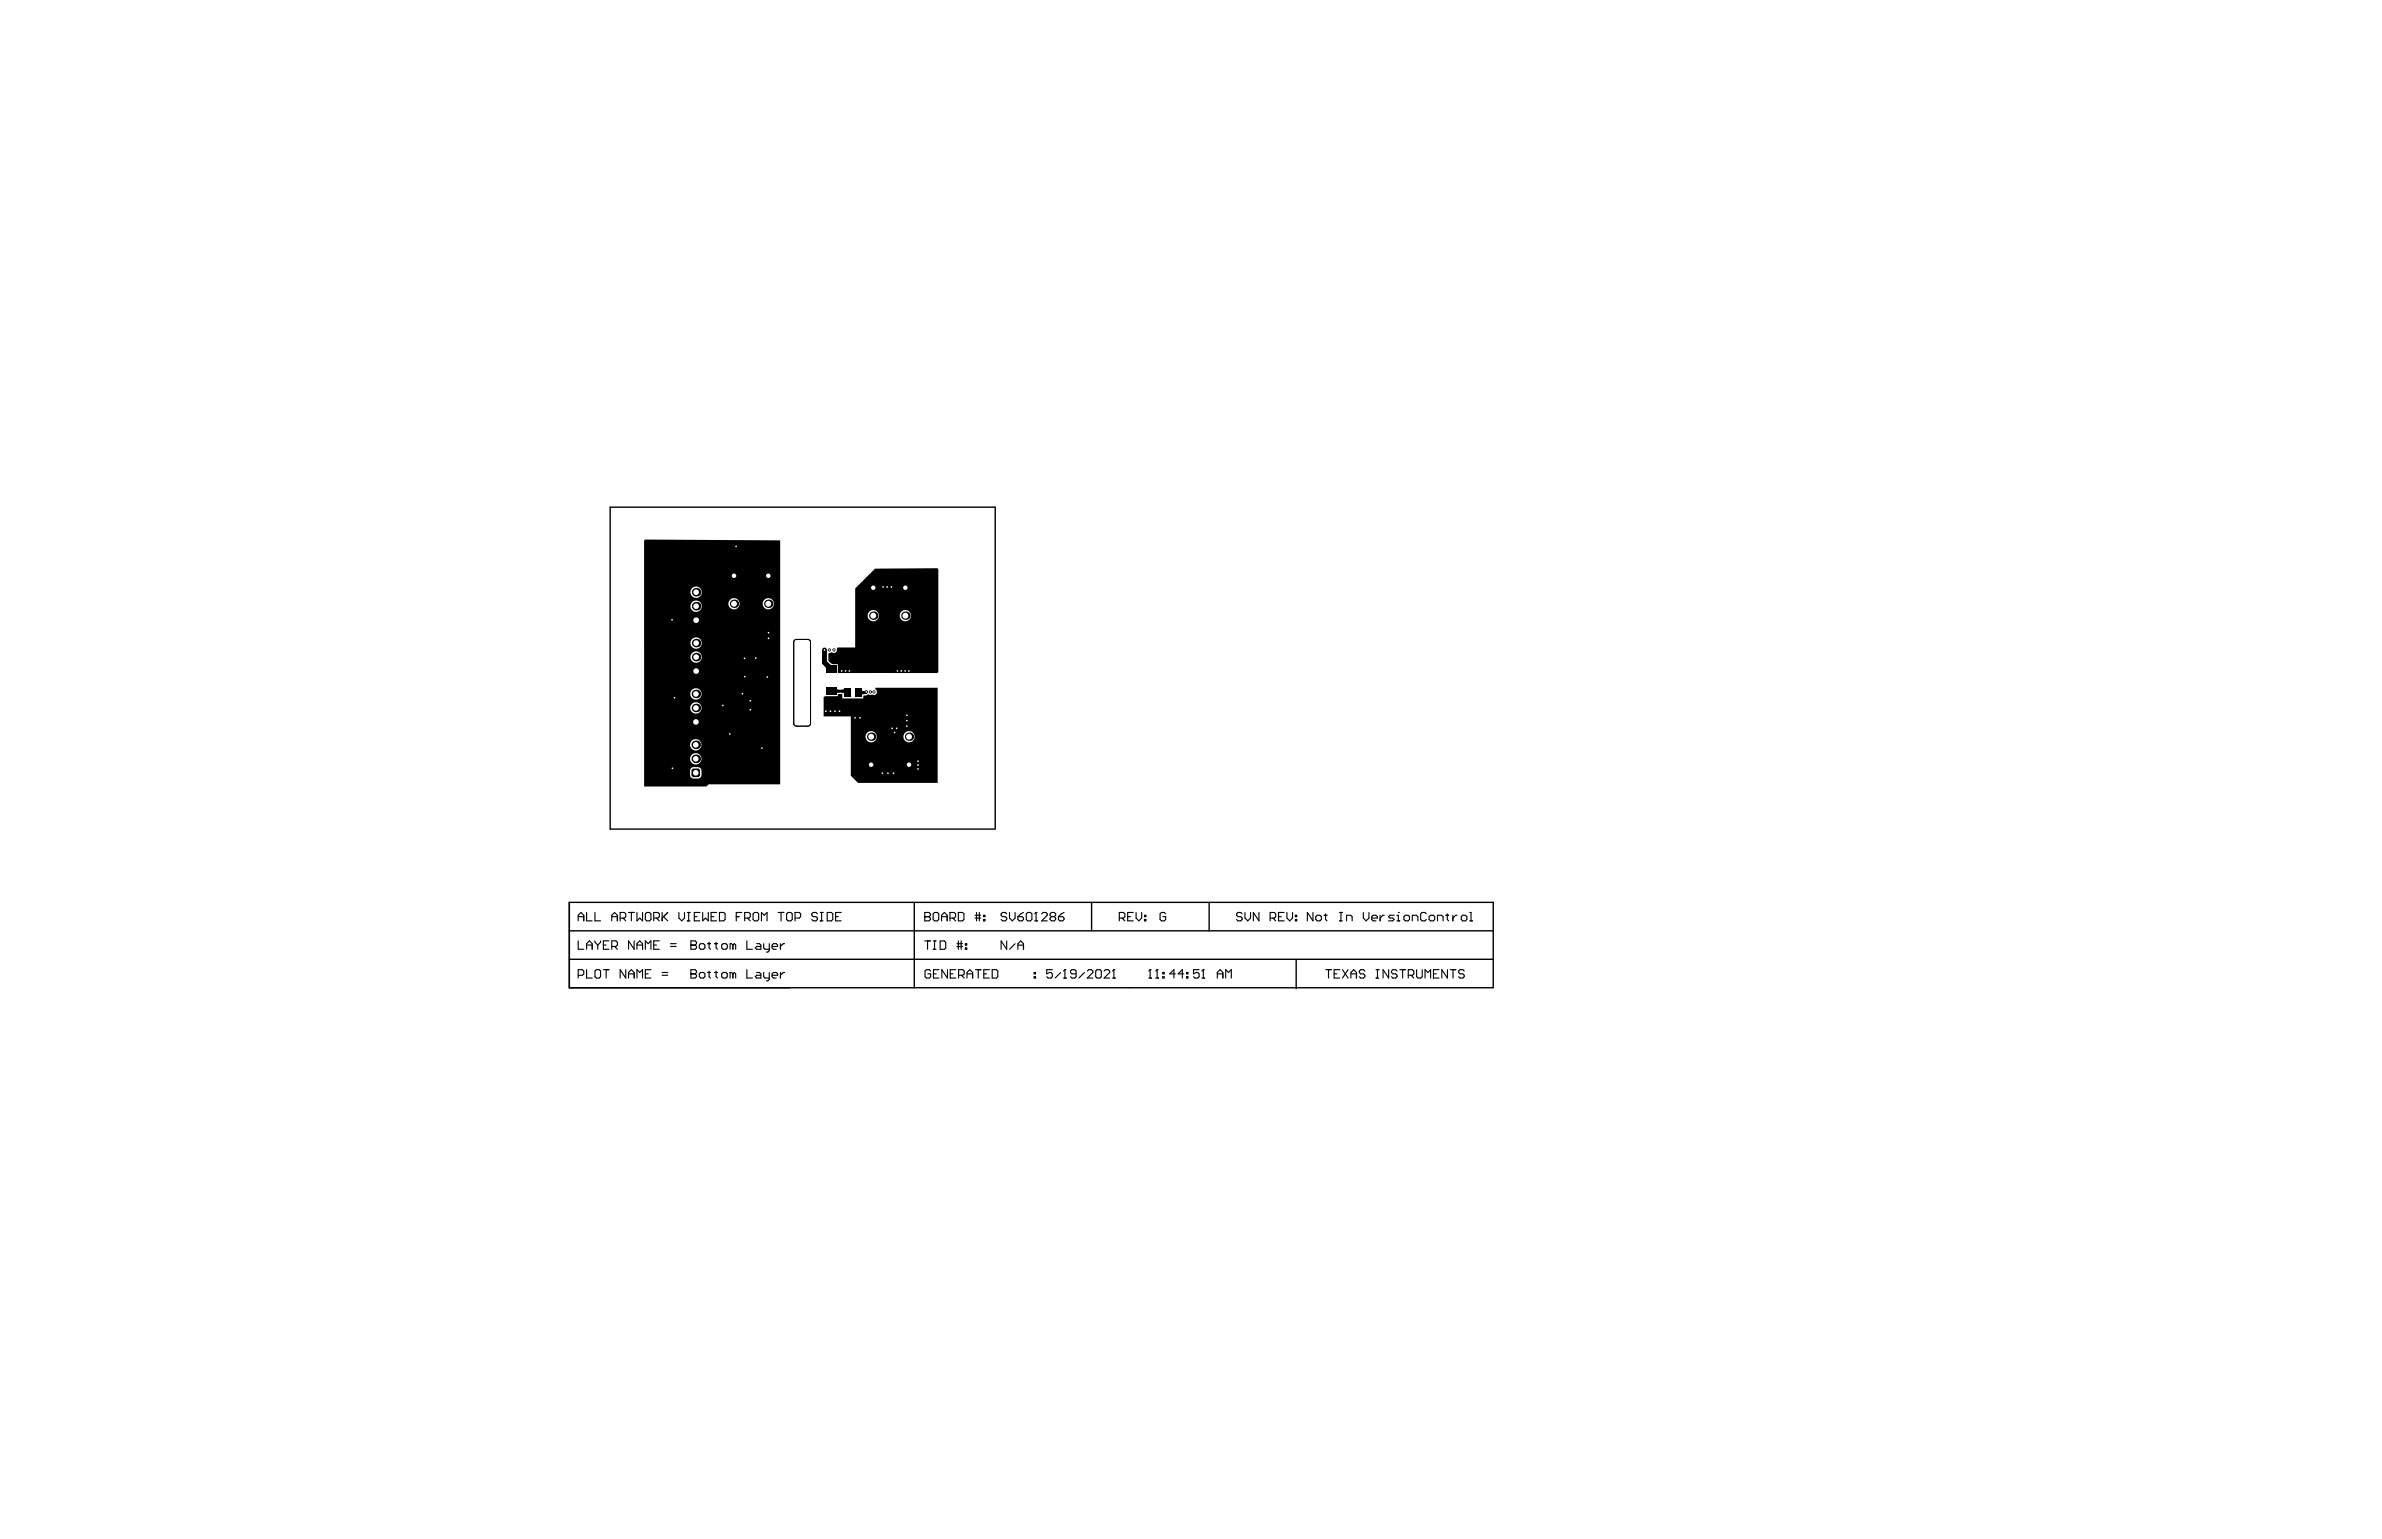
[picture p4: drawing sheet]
<svg xmlns="http://www.w3.org/2000/svg" width="432mm" height="279mm" viewBox="0 0 432 279" stroke-linecap="round" stroke-linejoin="round" font-family="sans-serif">
<path d="M144.1 116l2.4-.1 .4 .4v15l-.4 .4h-2.2l-.4-.4v-15zM144.1 116l2.3-.1 .3 .1 .2 .4v14.8l-.2 .4-.3 .1h-2l-.3-.1-.2-.4v-14.8z" fill="none" stroke="#000" stroke-width=".18"/>
<path d="M180.4 92h-69.8v58.3h69.8M180.4 91.9v58.4M103.2 163.6h167.5v15.5h-167.5zM103.2 173.9h167.4M103.2 168.8h167.5M165.7 163.6v15.5M197.9 163.6v5.2M219.2 163.6v5.2M235 174.1v5.2" fill="none" stroke="#000" stroke-width=".25"/>
<g fill="none" stroke="#000" stroke-width=".2">
<path d="M104.8 166.2h1M104.8 167v-1l.5-.6 .5 .6v1M104.8 170.6v1.5h1M104.8 176.8h.8l.2-.2v-.5l-.2-.3h-.8v1.5M106.3 165.4v1.6h1M106.3 172.1v-1l.5-.5 .5 .5v1M106.3 175.8v1.5h1M106.3 171.4h1M107.9 165.4v1.6h1M107.9 176.1l.2-.3h.5l.3 .3v1l-.3 .2h-.5l-.2-.2zM107.9 170.6v.2l.5 .6M108.4 171.4v.7"/>
<path d="M108.9 170.6v.2l-.5 .6M109.4 175.8h1M109.4 171.4h.5M109.9 175.8v1.5M110.4 170.6h-1v1.5h1M110.9 166.2h1M110.9 171.6h.8l.2-.2v-.6l-.2-.2h-.8v1.5M110.9 167v-1l.5-.6 .5 .6v1M111.4 171.6l.5 .5M112.4 166.5h.8l.2-.3v-.5l-.2-.3h-.8v1.6M112.9 166.5l.5 .5M113.4 175.8v1.5l-1-1.5v1.5"/>
<path d="M113.9 165.4h1.1M113.9 177.3v-1l.5-.5 .6 .5v1M113.9 176.6h1.1M114.4 165.4v1.6M115 170.6v1.5l-1.1-1.5v1.5M115.5 165.4v1.6l.5-.5 .5 .5v-1.6M115.5 172.1v-1l.5-.5 .5 .5v1M115.5 177.3v-1.5l.5 .5 .5-.5v1.5M115.5 171.4h1M117 165.7l.2-.3h.5l.3 .3v1l-.3 .3h-.5l-.2-.3zM117 176.6h.5M117 172.1v-1.5l.5 .5 .5-.5v1.5"/>
<path d="M118 175.8h-1v1.5h1M118.5 166.5h.8l.2-.3v-.5l-.2-.3h-.8v1.6M118.5 171.4h.5M119 166.5l.5 .5M119.5 170.6h-1v1.5h1M120 176.8h1M120 176.3h1M120 165.4v1.6M120.3 166.2l.7 .8M121 165.4l-1 1.1M121.5 171.6h1.1M121.5 171.1h1.1"/>
<path d="M123.1 165.4v1.1l.5 .5 .5-.5v-1.1M124.6 167h.5M124.6 165.4h.5M124.8 165.4v1.6M125.2 176.6h.1M125.2 171.4h.1M125.2 175.8h.8l.3 .3v.2l-.3 .3 .3 .2v.3l-.3 .2h-.8zM125.2 176.6h.8M125.2 170.6h.8l.3 .2v.3l-.3 .3 .3 .2v.3l-.3 .2h-.8zM125.2 171.4h.8M125.9 166.2h.5M126.8 176.6l.2-.3h.5l.3 .3v.5l-.3 .2h-.5l-.2-.2z"/>
<path d="M126.8 171.4l.2-.3h.5l.3 .3v.5l-.3 .2h-.5l-.2-.2zM126.9 165.4h-1v1.6h1M127.4 165.4v1.6l.5-.5 .5 .5v-1.6M128.3 176.3h.5M128.3 171.1h.5M128.5 170.8v1.1l.3 .2M128.5 176.1v1l.3 .2M128.9 166.2h.5M129.6 176.3h.5M129.6 171.1h.5M129.8 170.8v1.1l.3 .2M129.8 176.1v1l.3 .2"/>
<path d="M129.9 165.4h-1v1.6h1M130.4 165.4h.8l.2 .3v1l-.2 .3h-.8zM130.8 176.6l.3-.3h.5l.2 .3v.5l-.2 .2h-.5l-.3-.2zM130.8 171.4l.3-.3h.5l.2 .3v.5l-.2 .2h-.5l-.3-.2zM132.9 176.6l-.3-.3h-.3v1M132.9 171.4l-.3-.3h-.3v1M132.9 171.4v.7M132.9 176.6v.7M132.9 176.6l.2-.3 .3 .3v.7M132.9 171.4l.2-.3 .3 .3v.7M133.5 166.2h.5M134.5 165.4h-1v1.6"/>
<path d="M135 166.5h.8l.2-.3v-.5l-.2-.3h-.8v1.6M135.4 175.8v1.5h1M135.4 170.6v1.5h1M135.5 166.5l.5 .5M136.8 165.4h.5l.2 .3v1l-.2 .3h-.5l-.3-.3v-1zM137.2 176.3h.5l.2 .3v.7h-.7l-.3-.2 .3-.3h.7M137.2 171.1h.5l.2 .3v.7h-.7l-.3-.2 .3-.3h.7M138 167v-1.6l.5 .6 .5-.6v1.6M138.4 176.3v.8l.3 .2h.7M138.4 171.1v.8l.3 .2h.7M139.4 171.1v1.3l-.2 .2h-.3M139.4 176.3v1.3l-.2 .2h-.3"/>
<path d="M140 176.8h1v-.2l-.3-.3h-.5l-.2 .3v.5l.2 .2h.5M140 171.6h1v-.2l-.3-.3h-.5l-.2 .3v.5l.2 .2h.5M141.1 165.4h1M141.5 171.1v1M141.5 176.3v1M141.6 165.4v1.6M142.2 176.3h-.2l-.5 .5M142.2 171.1h-.2l-.5 .5M142.6 165.7l.3-.3h.5l.2 .3v1l-.2 .3h-.5l-.3-.3zM144.1 166.5h.8l.2-.3v-.5l-.2-.3h-.8v1.6M148.2 165.7l-.3-.3h-.5l-.2 .3v.3l.2 .2h.5l.3 .3v.2l-.3 .3h-.5l-.2-.3M148.7 167h.5"/>
<path d="M148.7 165.4h.5M148.9 165.4v1.6M150 165.4h.7l.3 .3v1l-.3 .3h-.7zM151.5 166.2h.5M152.5 165.4h-1v1.6h1M167.6 166.2h.1M167.6 165.4h.8l.3 .3v.3l-.3 .2 .3 .3v.2l-.3 .3h-.8zM167.6 166.2h.8M167.6 170.6h1.1M168.1 170.6v1.5M168.7 176.1l-.3-.3h-.5l-.2 .3v1l.2 .2h.5l.3-.2v-.5h-.5M169.2 165.7l.2-.3h.5l.3 .3v1l-.3 .3h-.5l-.2-.3z"/>
<path d="M169.2 172.1h.5M169.2 170.6h.5M169.2 176.6h.5M169.4 170.6v1.5M170.2 175.8h-1v1.5h1M170.4 170.6h.8l.2 .3v1l-.2 .2h-.8zM170.7 166.2h1M170.7 167v-1l.5-.6 .5 .6v1M171.7 175.8v1.5l-1-1.5v1.5M172.2 166.5h.8l.2-.3v-.5l-.2-.3h-.8v1.6M172.3 176.6h.5M172.7 166.5l.5 .5"/>
<path d="M173.3 175.8h-1v1.5h1M173.5 171.6h1M173.5 171.1h1M173.7 165.4h.8l.2 .3v1l-.2 .3h-.8zM173.7 170.6v1.5M173.8 176.8h.7l.3-.2v-.5l-.3-.3h-.7v1.5M174.2 170.6v1.5M174.3 176.8l.5 .5M175 171.9h.2v.2h-.2zM175 171.1h.2v.3h-.2zM175.3 176.6h1M175.3 177.3v-1l.5-.5 .5 .5v1"/>
<path d="M176.8 166h1M176.8 166.5h1M176.8 175.8h1M177 165.4v1.6M177.3 175.8v1.5M177.5 165.4v1.6M178.3 166.7h.2v.3h-.2zM178.3 166h.2v.2h-.2zM178.3 176.6h.5M179.4 175.8h-1.1v1.5h1.1M179.9 175.8h.7l.3 .3v1l-.3 .2h-.7zM182.5 165.7l-.3-.3h-.5l-.2 .3v.3l.2 .2h.5l.3 .3v.2l-.3 .3h-.5l-.2-.3"/>
<path d="M182.5 170.6v1.5l-1-1.5v1.5M183 165.4v1.1l.5 .5 .5-.5v-1.1M184 171.1l-1 1M184.5 166.2h.8l.2 .3v.2l-.2 .3h-.5l-.3-.3zM184.5 172.1v-1l.5-.5 .5 .5v1M184.5 171.4h1M185.5 165.4l-.5 .3-.5 .5M186 165.7l.3-.3h.5l.3 .3v1l-.3 .3h-.5l-.3-.3zM187.5 177.1h.2v.2h-.2zM187.5 176.3h.2v.3h-.2zM187.6 167h.5M187.8 165.4h.1"/>
<path d="M187.8 165.4v1.6M187.8 165.4l-.2 .3M188.8 165.7l.3-.3h.5l.2 .3v.3l-1 1h1M190.6 166.2l-.2 .3v.2l.2 .3h.5l.3-.3v-.2l-.3-.3M190.6 166.2l-.2-.2v-.3l.2-.3h.5l.3 .3v.3l-.3 .2M190.6 166.2h.5M190.8 175.8h-1.1v.8l.6-.3h.2l.3 .3v.5l-.3 .2h-.5l-.3-.2M191.9 166.2h.7l.3 .3v.2l-.3 .3h-.5l-.2-.3zM192.3 176.3l-1 1M192.8 177.3h.5M192.9 165.4l-.5 .3-.5 .5M193 175.8h.1"/>
<path d="M193 175.8v1.5M193 175.8l-.2 .3M195.1 176.6h-.8l-.2-.3v-.2l.2-.3h.5l.3 .3v1l-.3 .2h-.5l-.2-.2M196.6 176.3l-1 1M197.1 176.1l.3-.3h.5l.2 .3v.2l-1 1h1M198.9 175.8h.5l.2 .3v1l-.2 .2h-.5l-.3-.2v-1zM200.1 176.1l.3-.3h.5l.3 .3v.2l-1.1 1h1.1M201.7 177.3h.5M201.9 175.8h.1M201.9 175.8v1.5M201.9 175.8l-.2 .3M202.9 166.5h.8l.2-.3v-.5l-.2-.3h-.8v1.6"/>
<path d="M203.4 166.5l.5 .5M204.4 166.2h.5M205.4 165.4h-1v1.6h1M205.9 165.4v1.1l.6 .5 .5-.5v-1.1M207.5 166.7h.2v.3h-.2zM207.5 166h.2v.2h-.2zM208.2 177.3h.5M208.5 175.8h.1M208.5 175.8v1.5M208.5 175.8l-.3 .3M209.5 177.3h.5M209.8 175.8h.1"/>
<path d="M209.8 175.8v1.5M209.8 175.8l-.3 .3M210.8 177.1h.2v.2h-.2zM210.8 176.3h.2v.3h-.2zM211.3 165.7l-.2-.3h-.6l-.2 .3v1l.2 .3h.6l.2-.3v-.5h-.5M213.1 176.6h-1.1l.8-.8v1.5M214.6 176.6h-1l.7-.8v1.5M215.1 177.1h.2v.2h-.2zM215.1 176.3h.2v.3h-.2zM217.4 175.8h-1v.8l.5-.3h.2l.3 .3v.5l-.3 .2h-.5l-.2-.2M217.9 177.3h.5M218.1 175.8h.1"/>
<path d="M218.1 175.8v1.5M218.1 175.8l-.2 .3M220.7 176.6h1M220.7 177.3v-1l.5-.5 .5 .5v1M222.2 177.3v-1.5l.5 .5 .5-.5v1.5M225.2 165.7l-.3-.3h-.5l-.2 .3v.3l.2 .2h.5l.3 .3v.2l-.3 .3h-.5l-.2-.3M225.7 165.4v1.1l.5 .5 .5-.5v-1.1M228.2 165.4v1.6l-1-1.6v1.6M230.2 166.5h.8l.3-.3v-.5l-.3-.3h-.8v1.6M230.8 166.5l.5 .5M231.8 166.2h.5M232.8 165.4h-1v1.6h1"/>
<path d="M233.3 165.4v1.1l.5 .5 .5-.5v-1.1M234.8 166.7h.3v.3h-.3zM234.8 166h.3v.2h-.3zM238 165.4v1.6l-1-1.6v1.6M238.8 166h.5l.2 .2v.5l-.2 .3h-.5l-.3-.3v-.5zM240 166h.5M240.3 165.7v1l.2 .3M240.3 175.8h1M240.8 175.8v1.5M241.8 176.6h.5M242.8 167h.5M242.8 165.4h.5"/>
<path d="M242.9 175.8h-1.1v1.5h1.1M243.1 165.4v1.6M243.4 175.8l1 1.5M244.1 167v-1h.8l.2 .2v.8M244.4 175.8l-1 1.5M244.9 176.6h1M244.9 177.3v-1l.5-.5 .5 .5v1M247.1 165.4v1.1l.5 .5 .6-.5v-1.1M247.4 176.1l-.2-.3h-.5l-.3 .3v.2l.3 .3h.5l.2 .2v.3l-.2 .2h-.5l-.3-.2M248.7 166.5h1v-.3l-.3-.2h-.5l-.2 .2v.5l.2 .3h.5M249.4 175.8h.6M249.4 177.3h.6"/>
<path d="M249.7 175.8v1.5M250.2 166v1M250.9 166h-.2l-.5 .5M251.7 175.8v1.5l-1-1.5v1.5M252.7 166h-.7l-.3 .2 .3 .3h.5l.2 .2-.2 .3h-.8M253.2 167h.5M253.2 166h.3v1M253.3 176.1l-.3-.3h-.5l-.3 .3v.2l.3 .3h.5l.3 .2v.3l-.3 .2h-.5l-.3-.2M253.5 165.4h.1M253.8 175.8h1M254.3 175.8v1.5M254.7 166h.6l.2 .2v.5l-.2 .3h-.6l-.2-.3v-.5z"/>
<path d="M255.3 176.8h.7l.3-.2v-.5l-.3-.3h-.7v1.5M255.8 176.8l.5 .5M256 167v-1h.8l.2 .2v.8M256.8 175.8v1.3l.3 .2h.5l.2-.2v-1.3M258.3 177.3v-1.5l.5 .5 .5-.5v1.5M258.6 165.7l-.3-.3h-.5l-.3 .3v1l.3 .3h.5l.3-.3M259.3 166h.5l.3 .2v.5l-.3 .3h-.5l-.2-.3v-.5zM259.8 176.6h.6M260.6 167v-1h.7l.3 .2v.8M260.9 175.8h-1.1v1.5h1.1M262.1 166h.5M262.4 165.7v1l.2 .3"/>
<path d="M262.4 175.8v1.5l-1-1.5v1.5M262.9 175.8h1M263.4 166v1M263.4 175.8v1.5M264.1 166h-.2l-.5 .5M265.1 166h.6l.2 .2v.5l-.2 .3h-.6l-.2-.3v-.5zM265.4 176.1l-.2-.3h-.5l-.3 .3v.2l.3 .3h.5l.2 .2v.3l-.2 .2h-.5l-.3-.2M266.4 167h.5M266.4 165.4h.3v1.6"/>
</g>
<g fill="#000">
<path d="M133.9 125.1h2.3l.9 .9h.7v3.1l-.2 .2h-1.7l-2.1-4zM134.1 125.4h3.2l.2 .1 .1 3.5-.2 .2h-3.3zM134.4 121.6h4.1l.4 .4h2.2l.2 .2v1h-1.9l-.7 .7h-1.1l-.2-.2h-3l-.2-.2zM149.1 120.4l.9-.3a1.45 1.45 0 0 0 1.1 .6l-1.4 .8a.57 .57 0 0 0-.2-.7zM151 125l.9 .1v.5h-.9zM151.6 124.8l.1 .2 .4 .1v.5h-.4l-.1 .2zM152.4 125.1l.4-.1 .2-.2v1l-.2-.2h-.4zM156.2 125.1l.2 .2h.3v.5l-.3 .1-.2 .2z"/>
<path d="M116.8 98l.1-.2 24.5 .2v44.2h-13l-.3 .4h-11.3zM125.2 107.4a1.04 1.04 0 0 0 2 0 1.04 1.04 0 0 0-2 0zM138.3 109.5a1.02 1.02 0 0 0 2 0 1.02 1.02 0 0 0-2 0zM132 109.5a1.05 1.05 0 0 0 2.1 0 1.05 1.05 0 0 0-2.1 0zM125.2 109.9a1.04 1.04 0 0 0 2 0 1.04 1.04 0 0 0-2 0zM125.2 116.6a1.04 1.04 0 0 0 2 0 1.04 1.04 0 0 0-2 0zM125.2 119.1a1.04 1.04 0 0 0 2 0 1.04 1.04 0 0 0-2 0zM125.1 125.8a1.05 1.05 0 0 0 2.1 0 1.05 1.05 0 0 0-2.1 0zM125.1 128.4a1.05 1.05 0 0 0 2.1 0 1.05 1.05 0 0 0-2.1 0zM125.1 135a1.05 1.05 0 0 0 2.1 0 1.05 1.05 0 0 0-2.1 0zM125.1 137.6a1.05 1.05 0 0 0 2.1 0 1.05 1.05 0 0 0-2.1 0zM125.3 139.3a1.37 1.37 0 0 0 .2 1.8 1.4 1.4 0 0 0 1.6-.3 1.4 1.4 0 0 0-.3-1.7 1.75 1.75 0 0 0-1.5 .2z"/>
<path d="M158.6 103.1l11.3-.1 .2 .2v18.7l-.2 .1h-18v-1.6h-1l-.7-.6v-1.2l.6-.3a.59 .59 0 0 0 .7 0 .59 .59 0 0 0 .2-.7l.1-.2h3.2v-10.7zM163.1 111.6a1.02 1.02 0 0 0 2 0 1.02 1.02 0 0 0-2 0zM157.3 111.6a1.02 1.02 0 0 0 2 0 1.02 1.02 0 0 0-2 0z"/>
<path d="M149.3 126.4l.3-.2h2.3v-.3l.7-.1 .1 .1v.7h3.8v-.5h.6l.3-.2 .4 .1 .3-.1a.56 .56 0 0 0 .8-.2 .56 .56 0 0 0-.3-.8l.1-.2h11.3v17.3h-14.5l-1.3-1.3v-10.8h-4.9zM163.8 133.6a1.02 1.02 0 0 0 2 0 1.02 1.02 0 0 0-2 0zM156.9 133.6a1.02 1.02 0 0 0 2 0 1.02 1.02 0 0 0-2 0z"/>
<circle cx="136" cy="127.1" r=".29"/>
</g>
<path d="M149.5 117.8v2.3M149.4 120.1l1.3 1.2M149.5 120.1h-.1M150.7 125.3l.1 .2" fill="none" stroke="#000" stroke-width=".89"/>
<path d="M150.7 125.3h2.6l.3 .3M157 125.5l-.1 .1h-1.3" fill="none" stroke="#000" stroke-width=".51"/>
<circle cx="136" cy="127.1" r=".15" fill="#fff"/>
<circle cx="138.1" cy="135.6" r=".29" fill="#000"/>
<circle cx="138.1" cy="135.6" r=".15" fill="#fff"/>
<circle cx="134.6" cy="125.8" r=".29" fill="#000"/>
<circle cx="134.6" cy="125.8" r=".15" fill="#fff"/>
<circle cx="131" cy="127.9" r=".29" fill="#000"/>
<circle cx="131" cy="127.9" r=".15" fill="#fff"/>
<circle cx="133.4" cy="99.1" r=".29" fill="#000"/>
<circle cx="133.4" cy="99.1" r=".15" fill="#fff"/>
<circle cx="135" cy="119.4" r=".29" fill="#000"/>
<circle cx="135" cy="119.4" r=".15" fill="#fff"/>
<circle cx="137" cy="119.3" r=".29" fill="#000"/>
<circle cx="137" cy="119.3" r=".15" fill="#fff"/>
<circle cx="136" cy="128.7" r=".29" fill="#000"/>
<circle cx="136" cy="128.7" r=".15" fill="#fff"/>
<circle cx="139.3" cy="115.7" r=".29" fill="#000"/>
<circle cx="139.3" cy="115.7" r=".15" fill="#fff"/>
<circle cx="139.3" cy="114.7" r=".29" fill="#000"/>
<circle cx="139.3" cy="114.7" r=".15" fill="#fff"/>
<circle cx="139.1" cy="122.8" r=".29" fill="#000"/>
<circle cx="139.1" cy="122.8" r=".15" fill="#fff"/>
<circle cx="121.8" cy="112.4" r=".29" fill="#000"/>
<circle cx="121.8" cy="112.4" r=".15" fill="#fff"/>
<circle cx="135" cy="122.7" r=".29" fill="#000"/>
<circle cx="135" cy="122.7" r=".15" fill="#fff"/>
<circle cx="132.3" cy="133.1" r=".29" fill="#000"/>
<circle cx="132.3" cy="133.1" r=".15" fill="#fff"/>
<circle cx="121.9" cy="139.3" r=".29" fill="#000"/>
<circle cx="121.9" cy="139.3" r=".15" fill="#fff"/>
<circle cx="122.3" cy="126.5" r=".29" fill="#000"/>
<circle cx="122.3" cy="126.5" r=".15" fill="#fff"/>
<circle cx="157" cy="125.5" r=".29" fill="#000"/>
<circle cx="157" cy="125.5" r=".15" fill="#fff"/>
<circle cx="157.8" cy="125.5" r=".29" fill="#000"/>
<circle cx="157.8" cy="125.5" r=".15" fill="#fff"/>
<circle cx="158.4" cy="125.5" r=".29" fill="#000"/>
<circle cx="158.4" cy="125.5" r=".15" fill="#fff"/>
<circle cx="166.4" cy="139.4" r=".29" fill="#000"/>
<circle cx="166.4" cy="139.4" r=".15" fill="#fff"/>
<circle cx="166.4" cy="138.7" r=".29" fill="#000"/>
<circle cx="166.4" cy="138.7" r=".15" fill="#fff"/>
<circle cx="150.3" cy="117.8" r=".29" fill="#000"/>
<circle cx="150.3" cy="117.8" r=".15" fill="#fff"/>
<circle cx="149.5" cy="117.8" r=".29" fill="#000"/>
<circle cx="149.5" cy="117.8" r=".15" fill="#fff"/>
<circle cx="164.4" cy="130.7" r=".29" fill="#000"/>
<circle cx="164.4" cy="130.7" r=".15" fill="#fff"/>
<circle cx="162.2" cy="132.8" r=".29" fill="#000"/>
<circle cx="162.2" cy="132.8" r=".15" fill="#fff"/>
<circle cx="162.6" cy="132.1" r=".29" fill="#000"/>
<circle cx="162.6" cy="132.1" r=".15" fill="#fff"/>
<circle cx="160.1" cy="106.4" r=".28" fill="#000"/>
<circle cx="160.1" cy="106.4" r=".15" fill="#fff"/>
<circle cx="161.6" cy="106.4" r=".28" fill="#000"/>
<circle cx="161.6" cy="106.4" r=".15" fill="#fff"/>
<circle cx="151.2" cy="117.8" r=".29" fill="#000"/>
<circle cx="151.2" cy="117.8" r=".15" fill="#fff"/>
<circle cx="152.6" cy="121.7" r=".28" fill="#000"/>
<circle cx="152.6" cy="121.7" r=".15" fill="#fff"/>
<circle cx="153.3" cy="121.7" r=".28" fill="#000"/>
<circle cx="153.3" cy="121.7" r=".15" fill="#fff"/>
<circle cx="154" cy="121.7" r=".28" fill="#000"/>
<circle cx="154" cy="121.7" r=".15" fill="#fff"/>
<circle cx="164.8" cy="121.7" r=".28" fill="#000"/>
<circle cx="164.8" cy="121.7" r=".15" fill="#fff"/>
<circle cx="155" cy="130.2" r=".29" fill="#000"/>
<circle cx="155" cy="130.2" r=".15" fill="#fff"/>
<circle cx="155.9" cy="130.2" r=".29" fill="#000"/>
<circle cx="155.9" cy="130.2" r=".15" fill="#fff"/>
<circle cx="161.7" cy="132.1" r=".29" fill="#000"/>
<circle cx="161.7" cy="132.1" r=".15" fill="#fff"/>
<circle cx="152.2" cy="129" r=".29" fill="#000"/>
<circle cx="152.2" cy="129" r=".15" fill="#fff"/>
<circle cx="151.4" cy="129" r=".29" fill="#000"/>
<circle cx="151.4" cy="129" r=".15" fill="#fff"/>
<circle cx="150.5" cy="129" r=".29" fill="#000"/>
<circle cx="150.5" cy="129" r=".15" fill="#fff"/>
<circle cx="149.7" cy="129" r=".29" fill="#000"/>
<circle cx="149.7" cy="129" r=".15" fill="#fff"/>
<circle cx="164.4" cy="129.7" r=".29" fill="#000"/>
<circle cx="164.4" cy="129.7" r=".15" fill="#fff"/>
<circle cx="166.4" cy="138" r=".29" fill="#000"/>
<circle cx="166.4" cy="138" r=".15" fill="#fff"/>
<circle cx="160" cy="140.2" r=".29" fill="#000"/>
<circle cx="160" cy="140.2" r=".15" fill="#fff"/>
<circle cx="162" cy="140.2" r=".29" fill="#000"/>
<circle cx="162" cy="140.2" r=".15" fill="#fff"/>
<circle cx="161" cy="140.2" r=".29" fill="#000"/>
<circle cx="161" cy="140.2" r=".15" fill="#fff"/>
<circle cx="160.8" cy="106.4" r=".28" fill="#000"/>
<circle cx="160.8" cy="106.4" r=".15" fill="#fff"/>
<circle cx="164.1" cy="121.7" r=".28" fill="#000"/>
<circle cx="164.1" cy="121.7" r=".15" fill="#fff"/>
<circle cx="163.4" cy="121.7" r=".28" fill="#000"/>
<circle cx="163.4" cy="121.7" r=".15" fill="#fff"/>
<circle cx="162.7" cy="121.7" r=".28" fill="#000"/>
<circle cx="162.7" cy="121.7" r=".15" fill="#fff"/>
<circle cx="164.4" cy="131.7" r=".29" fill="#000"/>
<circle cx="164.4" cy="131.7" r=".15" fill="#fff"/>
<circle cx="164.8" cy="138.7" r=".58" fill="#000"/>
<circle cx="164.8" cy="138.7" r=".41" fill="#fff"/>
<circle cx="157.9" cy="133.6" r=".76" fill="#000"/>
<circle cx="157.9" cy="133.6" r=".53" fill="#fff"/>
<circle cx="164.8" cy="133.6" r=".76" fill="#000"/>
<circle cx="164.8" cy="133.6" r=".53" fill="#fff"/>
<circle cx="133.1" cy="109.5" r=".76" fill="#000"/>
<circle cx="133.1" cy="109.5" r=".53" fill="#fff"/>
<circle cx="133.1" cy="104.4" r=".58" fill="#000"/>
<circle cx="133.1" cy="104.4" r=".41" fill="#fff"/>
<circle cx="139.3" cy="109.5" r=".76" fill="#000"/>
<circle cx="139.3" cy="109.5" r=".53" fill="#fff"/>
<circle cx="139.3" cy="104.4" r=".58" fill="#000"/>
<circle cx="139.3" cy="104.4" r=".41" fill="#fff"/>
<circle cx="157.9" cy="138.7" r=".58" fill="#000"/>
<circle cx="157.9" cy="138.7" r=".41" fill="#fff"/>
<circle cx="164.1" cy="111.6" r=".76" fill="#000"/>
<circle cx="164.1" cy="111.6" r=".53" fill="#fff"/>
<circle cx="158.3" cy="106.6" r=".58" fill="#000"/>
<circle cx="158.3" cy="106.6" r=".41" fill="#fff"/>
<circle cx="164.1" cy="106.6" r=".58" fill="#000"/>
<circle cx="164.1" cy="106.6" r=".41" fill="#fff"/>
<circle cx="126.1" cy="137.6" r=".77" fill="#000"/>
<circle cx="126.1" cy="137.6" r=".51" fill="#fff"/>
<circle cx="126.2" cy="119.1" r=".77" fill="#000"/>
<circle cx="126.2" cy="119.1" r=".51" fill="#fff"/>
<circle cx="126.1" cy="135" r=".77" fill="#000"/>
<circle cx="126.1" cy="135" r=".51" fill="#fff"/>
<circle cx="126.2" cy="128.4" r=".77" fill="#000"/>
<circle cx="126.2" cy="128.4" r=".51" fill="#fff"/>
<circle cx="126.2" cy="125.8" r=".77" fill="#000"/>
<circle cx="126.2" cy="125.8" r=".51" fill="#fff"/>
<path d="M125.4 121.3l.4-.4h.8l.4 .4v.8l-.4 .4h-.8l-.4-.4z" fill-rule="evenodd" fill="#000"/>
<g fill="#000">
<path d="M125.4 121.3h.4zM125.6 121l.2-.1v.4h-.4z"/>
<path d="M125.8 122.1v.4zM125.4 122.1h.4v.4l-.3-.2z"/>
<path d="M126.6 122.1h.4zM126.6 122.1h.4l-.2 .3-.2 .1z"/>
<path d="M126.6 120.9v.4zM126.6 120.9l.2 .1 .2 .3h-.4z"/>
</g>
<circle cx="126.2" cy="121.7" r=".51" fill="#fff"/>
<circle cx="126.2" cy="116.6" r=".77" fill="#000"/>
<circle cx="126.2" cy="116.6" r=".51" fill="#fff"/>
<path d="M125.8 111.7h.8l.4 .4v.7l-.4 .4h-.8l-.4-.4v-.7z" fill-rule="evenodd" fill="#000"/>
<g fill="#000">
<path d="M125.4 112.1h.4zM125.6 111.7h.2v.4h-.4z"/>
<path d="M125.8 112.8v.4zM125.4 112.8h.4v.4h-.2z"/>
<path d="M126.6 112.8h.4zM126.6 112.8h.4l-.2 .4h-.2z"/>
<path d="M126.6 111.7v.4zM126.6 111.7l.3 .2 .1 .2h-.4z"/>
</g>
<circle cx="126.2" cy="112.5" r=".51" fill="#fff"/>
<circle cx="126.2" cy="109.9" r=".77" fill="#000"/>
<circle cx="126.2" cy="109.9" r=".51" fill="#fff"/>
<circle cx="158.3" cy="111.6" r=".76" fill="#000"/>
<circle cx="158.3" cy="111.6" r=".53" fill="#fff"/>
<path d="M125.4 130.5l.4-.4h.7l.4 .4v.8l-.4 .4h-.7l-.4-.4z" fill-rule="evenodd" fill="#000"/>
<g fill="#000">
<path d="M125.4 130.5h.4zM125.6 130.2l.2-.1v.4h-.4z"/>
<path d="M125.8 131.3v.4zM125.4 131.3h.4v.4l-.4-.2z"/>
<path d="M126.5 131.3h.4zM126.5 131.3h.4l-.2 .3-.2 .1z"/>
<path d="M126.5 130.1v.4zM126.5 130.1l.2 .1 .2 .3h-.4z"/>
</g>
<circle cx="126.2" cy="130.9" r=".51" fill="#fff"/>
<path d="M125.7 139.4h.8l.4 .3v.8l-.4 .4h-.8l-.3-.4v-.8z" fill-rule="evenodd" fill="#000"/>
<g fill="#000">
<path d="M125.4 139.7h.3zM125.5 139.4h.2v.3h-.3z"/>
<path d="M126.5 139.4v.3zM126.5 139.4l.3 .1 .1 .2h-.4z"/>
<path d="M125.7 140.5v.4zM125.4 140.5h.3v.4l-.2-.1z"/>
<path d="M126.5 140.5h.4zM126.5 140.5h.4l-.2 .3-.2 .1z"/>
</g>
<circle cx="126.1" cy="140.1" r=".51" fill="#fff"/>
<circle cx="126.2" cy="107.4" r=".77" fill="#000"/>
<circle cx="126.2" cy="107.4" r=".51" fill="#fff"/>
<g fill="#000">
<path d="M149.7 124.7h1.9v1.3h-1.9z" fill-rule="evenodd"/>
<path d="M149.7 120.7h1.9v1.3h-1.9z" fill-rule="evenodd"/>
<path d="M152.9 124.8h1.3v1.6h-1.3z" fill-rule="evenodd"/>
<path d="M155 124.8h1.2v1.6h-1.2z" fill-rule="evenodd"/>
</g>
</svg>
